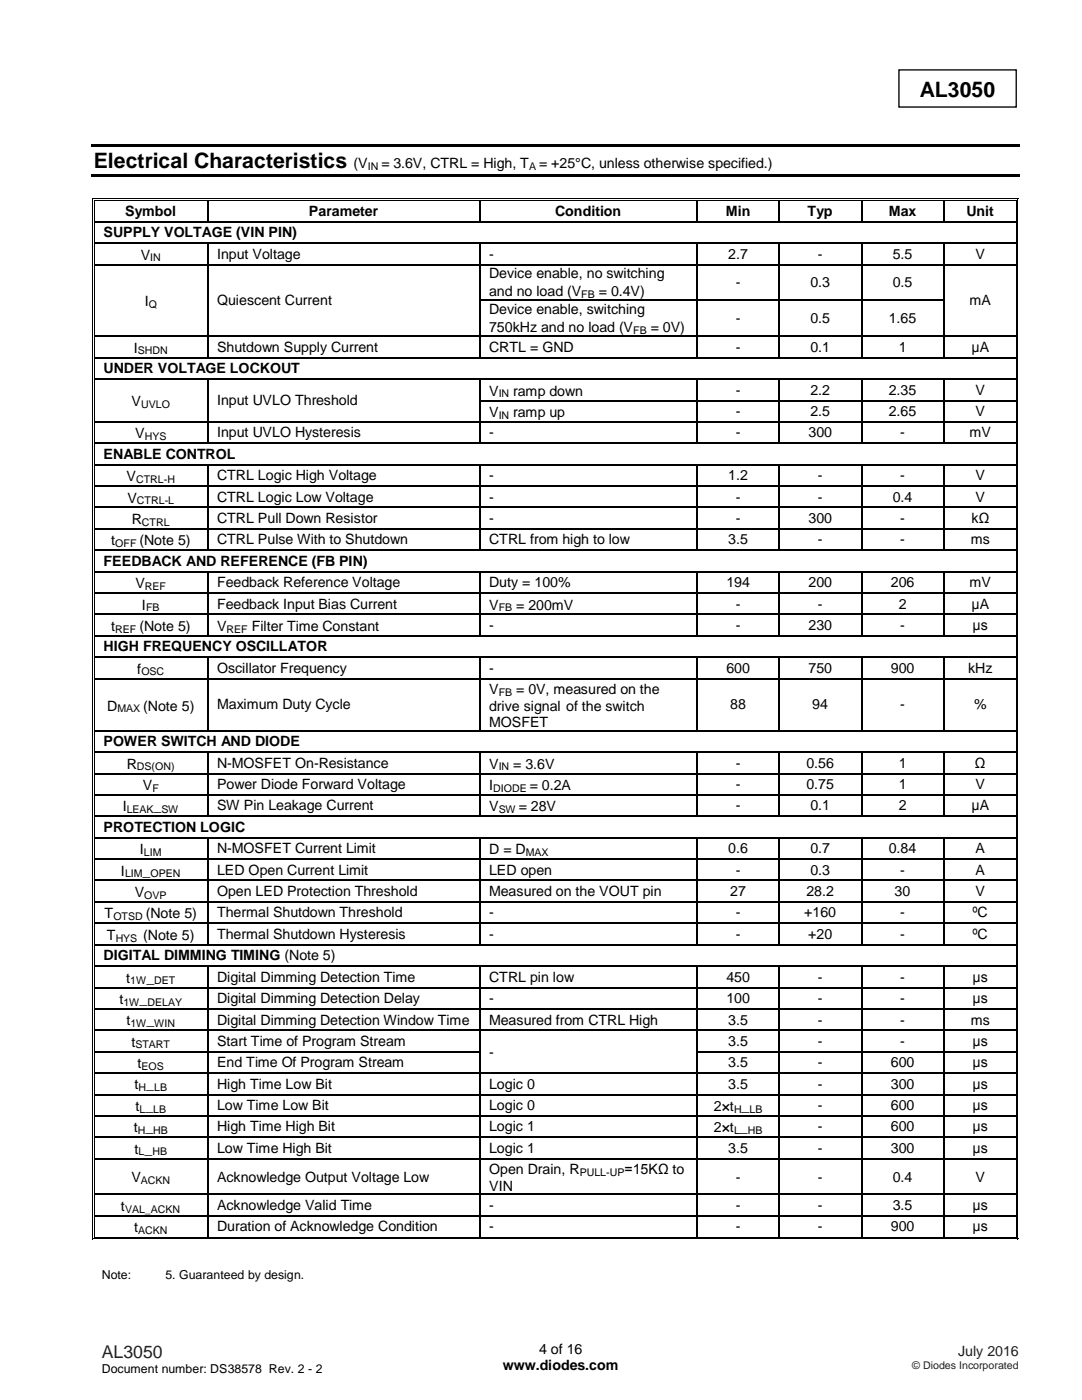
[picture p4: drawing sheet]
<svg xmlns="http://www.w3.org/2000/svg" width="216mm" height="279mm" viewBox="0 0 216 279" stroke-linecap="round" stroke-linejoin="round" font-family="sans-serif">
<defs><g id="words">
<g font-size="4.2">
<text x="183.6" y="19.3">AL3050</text>
<text x="18.7" y="33.5">Electrical Characteristics</text>
</g>
<text font-size="3.5" fill="#231f20" x="20.3" y="270.9">AL3050</text>
<g font-size="2.8">
<text x="70.5" y="33.5">(V</text>
<text x="76.1" y="33.5">= 3.6V, CTRL = High, T</text>
<text x="107.6" y="33.5">= +25°C, unless otherwise specified.)</text>
<text x="20.7" y="47.3">SUPPLY VOLTAGE (VIN PIN)</text>
<text x="25" y="43.1">Symbol</text>
<text x="61.7" y="43.1">Parameter</text>
<text x="110.8" y="43.1">Condition</text>
<text x="144.9" y="43.1">Min</text>
<text x="161.2" y="43.1">Typ</text>
<text x="177.3" y="43.1">Max</text>
<text x="192.8" y="43.1">Unit</text>
<text x="28.1" y="51.8">V</text>
<text x="43.3" y="51.7">Input Voltage</text>
<text x="97.6" y="51.7">-</text>
<text x="145.3" y="51.7">2.7</text>
<text x="163.2" y="51.7">-</text>
<text x="178.1" y="51.7">5.5</text>
<text x="194.6" y="51.7">V</text>
<text x="97.6" y="55.5">Device enable, no switching</text>
<text x="97.6" y="59.1">and no load (V</text>
<text x="119.5" y="59.1">= 0.4V)</text>
<text x="146.8" y="57.4">-</text>
<text x="161.7" y="57.4">0.3</text>
<text x="178.1" y="57.4">0.5</text>
<text x="28.9" y="61.1">I</text>
<text x="43.3" y="60.9">Quiescent Current</text>
<text x="97.6" y="62.7">Device enable, switching</text>
<text x="146.8" y="64.5">-</text>
<text x="161.7" y="64.5">0.5</text>
<text x="177.3" y="64.5">1.65</text>
<text x="193.5" y="60.9">mA</text>
<text x="26.7" y="70.4">I</text>
<text x="43.3" y="70.2">Shutdown Supply Current</text>
<text x="97.6" y="66.3">750kHz and no load (V</text>
<text x="97.6" y="70.2">CRTL = GND</text>
<text x="129.9" y="66.3">= 0V)</text>
<text x="146.8" y="70.2">-</text>
<text x="161.7" y="70.2">0.1</text>
<text x="179.3" y="70.2">1</text>
<text x="193.8" y="70.2">μA</text>
<text x="20.7" y="74.4">UNDER VOLTAGE LOCKOUT</text>
<text x="26.3" y="81.1">V</text>
<text x="43.3" y="80.9">Input UVLO Threshold</text>
<text x="97.6" y="79">V</text>
<text x="97.6" y="83.2">V</text>
<text x="102.4" y="79">ramp down</text>
<text x="102.4" y="83.2">ramp up</text>
<text x="146.8" y="78.8">-</text>
<text x="146.8" y="83">-</text>
<text x="161.7" y="78.8">2.2</text>
<text x="161.7" y="83">2.5</text>
<text x="177.3" y="78.8">2.35</text>
<text x="177.3" y="83">2.65</text>
<text x="194.6" y="78.8">V</text>
<text x="194.6" y="83">V</text>
<text x="27" y="87.5">V</text>
<text x="43.3" y="87.3">Input UVLO Hysteresis</text>
<text x="97.6" y="87.3">-</text>
<text x="146.8" y="87.3">-</text>
<text x="161.3" y="87.3">300</text>
<text x="179.6" y="87.3">-</text>
<text x="193.5" y="87.3">mV</text>
<text x="20.7" y="91.5">ENABLE CONTROL</text>
<text x="43.3" y="95.9">CTRL Logic High Voltage</text>
<text x="97.6" y="95.9">-</text>
<text x="145.3" y="95.9">1.2</text>
<text x="163.2" y="95.9">-</text>
<text x="179.6" y="95.9">-</text>
<text x="194.6" y="95.9">V</text>
<text x="25.2" y="96">V</text>
<text x="25.4" y="100.3">V</text>
<text x="43.3" y="100.1">CTRL Logic Low Voltage</text>
<text x="97.6" y="100.1">-</text>
<text x="146.8" y="100.1">-</text>
<text x="163.2" y="100.1">-</text>
<text x="178.1" y="100.1">0.4</text>
<text x="194.6" y="100.1">V</text>
<text x="26.3" y="104.6">R</text>
<text x="43.3" y="104.4">CTRL Pull Down Resistor</text>
<text x="97.6" y="104.4">-</text>
<text x="146.8" y="104.4">-</text>
<text x="161.3" y="104.4">300</text>
<text x="179.6" y="104.4">-</text>
<text x="193.8" y="104.4">kΩ</text>
<text x="20.7" y="112.9">FEEDBACK AND REFERENCE (FB PIN)</text>
<text x="22.2" y="108.8">t</text>
<text x="27.8" y="108.8">(Note 5)</text>
<text x="43.3" y="108.6">CTRL Pulse With to Shutdown</text>
<text x="97.6" y="108.6">CTRL from high to low</text>
<text x="145.3" y="108.6">3.5</text>
<text x="163.2" y="108.6">-</text>
<text x="179.6" y="108.6">-</text>
<text x="193.7" y="108.6">ms</text>
<text x="27" y="117.4">V</text>
<text x="43.3" y="117.2">Feedback Reference Voltage</text>
<text x="97.6" y="117.2">Duty = 100%</text>
<text x="144.9" y="117.2">194</text>
<text x="161.3" y="117.2">200</text>
<text x="177.8" y="117.2">206</text>
<text x="193.5" y="117.2">mV</text>
<text x="22.2" y="125.9">t</text>
<text x="27.8" y="125.9">(Note 5)</text>
<text x="28.3" y="121.6">I</text>
<text x="43.3" y="121.5">Feedback Input Bias Current</text>
<text x="43.3" y="125.9">V</text>
<text x="50.3" y="125.9">Filter Time Constant</text>
<text x="97.6" y="121.6">V</text>
<text x="97.6" y="125.7">-</text>
<text x="103" y="121.6">= 200mV</text>
<text x="146.8" y="121.5">-</text>
<text x="146.8" y="125.7">-</text>
<text x="161.3" y="125.7">230</text>
<text x="163.2" y="121.5">-</text>
<text x="179.3" y="121.5">2</text>
<text x="179.6" y="125.7">-</text>
<text x="193.8" y="121.5">μA</text>
<text x="194.1" y="125.7">μs</text>
<text x="20.7" y="129.9">HIGH FREQUENCY OSCILLATOR</text>
<text x="27.4" y="134.4">f</text>
<text x="43.3" y="134.3">Oscillator Frequency</text>
<text x="97.6" y="134.3">-</text>
<text x="144.9" y="134.3">600</text>
<text x="161.3" y="134.3">750</text>
<text x="177.8" y="134.3">900</text>
<text x="193.2" y="134.3">kHz</text>
<text x="21.4" y="141.8">D</text>
<text x="28.6" y="141.8">(Note 5)</text>
<text x="43.3" y="141.6">Maximum Duty Cycle</text>
<text x="97.6" y="138.5">V</text>
<text x="97.6" y="141.8">drive signal of the switch</text>
<text x="103" y="138.5">= 0V, measured on the</text>
<text x="145.7" y="141.6">88</text>
<text x="162.1" y="141.6">94</text>
<text x="179.6" y="141.6">-</text>
<text x="194.4" y="141.6">%</text>
<text x="20.7" y="148.9">POWER SWITCH AND DIODE</text>
<text x="97.6" y="145.1">MOSFET</text>
<text x="25.3" y="153.4">R</text>
<text x="43.3" y="153.2">N-MOSFET On-Resistance</text>
<text x="97.6" y="153.4">V</text>
<text x="102.4" y="153.4">= 3.6V</text>
<text x="146.8" y="153.2">-</text>
<text x="160.9" y="153.2">0.56</text>
<text x="179.3" y="153.2">1</text>
<text x="194.5" y="153.2">Ω</text>
<text x="24.5" y="161.9">I</text>
<text x="28.5" y="157.7">V</text>
<text x="30.7" y="161.9">_</text>
<text x="43.3" y="157.5">Power Diode Forward Voltage</text>
<text x="43.3" y="161.7">SW Pin Leakage Current</text>
<text x="97.6" y="157.7">I</text>
<text x="97.6" y="161.9">V</text>
<text x="103.5" y="161.9">= 28V</text>
<text x="105.7" y="157.7">= 0.2A</text>
<text x="146.8" y="157.5">-</text>
<text x="146.8" y="161.7">-</text>
<text x="160.9" y="157.5">0.75</text>
<text x="161.7" y="161.7">0.1</text>
<text x="179.3" y="157.5">1</text>
<text x="179.3" y="161.7">2</text>
<text x="193.8" y="161.7">μA</text>
<text x="194.6" y="157.5">V</text>
<text x="20.7" y="166">PROTECTION LOGIC</text>
<text x="27.9" y="170.5">I</text>
<text x="43.3" y="170.3">N-MOSFET Current Limit</text>
<text x="97.6" y="170.5">D = D</text>
<text x="145.3" y="170.3">0.6</text>
<text x="161.7" y="170.3">0.7</text>
<text x="177.3" y="170.3">0.84</text>
<text x="194.6" y="170.3">A</text>
<text x="24.1" y="174.7">I</text>
<text x="26.9" y="179">V</text>
<text x="28.5" y="174.7">_</text>
<text x="43.3" y="174.6">LED Open Current Limit</text>
<text x="43.3" y="178.8">Open LED Protection Threshold</text>
<text x="97.6" y="174.6">LED open</text>
<text x="97.6" y="178.8">Measured on the VOUT pin</text>
<text x="145.7" y="178.8">27</text>
<text x="146.8" y="174.6">-</text>
<text x="160.9" y="178.8">28.2</text>
<text x="161.7" y="174.6">0.3</text>
<text x="178.5" y="178.8">30</text>
<text x="179.6" y="174.6">-</text>
<text x="194.6" y="174.6">A</text>
<text x="194.6" y="178.8">V</text>
<text x="20.9" y="183.3">T</text>
<text x="29.1" y="183.3">(Note 5)</text>
<text x="43.3" y="183.1">Thermal Shutdown Threshold</text>
<text x="97.6" y="183.1">-</text>
<text x="146.8" y="183.1">-</text>
<text x="160.5" y="183.1">+160</text>
<text x="179.6" y="183.1">-</text>
<text x="194.1" y="183.1">ºC</text>
<text x="20.7" y="191.6">DIGITAL DIMMING TIMING (Note 5)</text>
<text x="21.3" y="187.6">T</text>
<text x="28.6" y="187.6">(Note 5)</text>
<text x="43.3" y="187.4">Thermal Shutdown Hysteresis</text>
<text x="97.6" y="187.4">-</text>
<text x="146.8" y="187.4">-</text>
<text x="161.3" y="187.4">+20</text>
<text x="179.6" y="187.4">-</text>
<text x="194.1" y="187.4">ºC</text>
<text x="25.2" y="196.1">t</text>
<text x="29.2" y="196.1">_</text>
<text x="43.3" y="195.9">Digital Dimming Detection Time</text>
<text x="97.6" y="195.9">CTRL pin low</text>
<text x="144.9" y="195.9">450</text>
<text x="163.2" y="195.9">-</text>
<text x="179.6" y="195.9">-</text>
<text x="194.1" y="195.9">μs</text>
<text x="23.8" y="200.4">t</text>
<text x="27.9" y="200.4">_</text>
<text x="43.3" y="200.2">Digital Dimming Detection Delay</text>
<text x="97.6" y="200.2">-</text>
<text x="144.9" y="200.2">100</text>
<text x="163.2" y="200.2">-</text>
<text x="179.6" y="200.2">-</text>
<text x="194.1" y="200.2">μs</text>
<text x="25.2" y="204.6">t</text>
<text x="26.2" y="208.9">t</text>
<text x="29.3" y="204.6">_</text>
<text x="43.3" y="204.5">Digital Dimming Detection Window Time</text>
<text x="43.3" y="208.7">Start Time of Program Stream</text>
<text x="97.6" y="204.5">Measured from CTRL High</text>
<text x="145.3" y="204.5">3.5</text>
<text x="145.3" y="208.7">3.5</text>
<text x="163.2" y="204.5">-</text>
<text x="163.2" y="208.7">-</text>
<text x="179.6" y="204.5">-</text>
<text x="179.6" y="208.7">-</text>
<text x="193.7" y="204.5">ms</text>
<text x="194.1" y="208.7">μs</text>
<text x="27.4" y="213.2">t</text>
<text x="43.3" y="213">End Time Of Program Stream</text>
<text x="97.6" y="210.9">-</text>
<text x="145.3" y="213">3.5</text>
<text x="163.2" y="213">-</text>
<text x="177.8" y="213">600</text>
<text x="194.1" y="213">μs</text>
<text x="26.8" y="217.4">t _</text>
<text x="27" y="221.7">t _</text>
<text x="43.3" y="217.2">High Time Low Bit</text>
<text x="43.3" y="221.5">Low Time Low Bit</text>
<text x="97.6" y="217.2">Logic 0</text>
<text x="97.6" y="221.5">Logic 0</text>
<text x="142.4" y="221.7">2×t _</text>
<text x="145.3" y="217.2">3.5</text>
<text x="163.2" y="217.2">-</text>
<text x="163.2" y="221.5">-</text>
<text x="177.8" y="217.2">300</text>
<text x="177.8" y="221.5">600</text>
<text x="194.1" y="217.2">μs</text>
<text x="194.1" y="221.5">μs</text>
<text x="26.7" y="226">t _</text>
<text x="43.3" y="225.8">High Time High Bit</text>
<text x="97.6" y="225.8">Logic 1</text>
<text x="142.4" y="226">2×t _</text>
<text x="163.2" y="225.8">-</text>
<text x="177.8" y="225.8">600</text>
<text x="194.1" y="225.8">μs</text>
<text x="26.8" y="230.2">t _</text>
<text x="43.3" y="230.1">Low Time High Bit</text>
<text x="97.6" y="230.1">Logic 1</text>
<text x="145.3" y="230.1">3.5</text>
<text x="163.2" y="230.1">-</text>
<text x="177.8" y="230.1">300</text>
<text x="194.1" y="230.1">μs</text>
<text x="26.2" y="236">V</text>
<text x="43.3" y="235.8">Acknowledge Output Voltage Low</text>
<text x="97.6" y="234.4">Open Drain, R</text>
<text x="97.6" y="237.6">VIN</text>
<text x="124.6" y="234.4">=15KΩ to</text>
<text x="146.8" y="235.8">-</text>
<text x="163.2" y="235.8">-</text>
<text x="178.1" y="235.8">0.4</text>
<text x="194.6" y="235.8">V</text>
<text x="24.1" y="241.7">t</text>
<text x="26.8" y="246">t</text>
<text x="43.3" y="241.5">Acknowledge Valid Time</text>
<text x="43.3" y="245.7">Duration of Acknowledge Condition</text>
<text x="97.6" y="241.5">-</text>
<text x="97.6" y="245.7">-</text>
<text x="146.8" y="241.5">-</text>
<text x="146.8" y="245.7">-</text>
<text x="163.2" y="241.5">-</text>
<text x="163.2" y="245.7">-</text>
<text x="177.8" y="245.7">900</text>
<text x="178.1" y="241.5">3.5</text>
<text x="194.1" y="241.5">μs</text>
<text x="194.1" y="245.7">μs</text>
<text x="100.3" y="273.5">www.diodes.com</text>
<text x="107.6" y="270.3">4 of 16</text>
</g>
<text font-size="2.8" fill="#231f20" x="191.2" y="270.6">July 2016</text>
<g font-size="2.5">
<text x="20.3" y="255.3">Note:</text>
<text x="33" y="255.3">5. Guaranteed by design.</text>
<text x="20.3" y="274">Document number: DS38578 Rev. 2 - 2</text>
</g>
<g font-size="2.1">
<text x="73.4" y="33.9">IN</text>
<text x="105.6" y="33.9">A</text>
<text x="30" y="52.2">IN</text>
<text x="116" y="59.5">FB</text>
<text x="29.7" y="61.4">Q</text>
<text x="27.5" y="70.7">SHDN</text>
<text x="126.3" y="66.6">FB</text>
<text x="28.2" y="81.4">UVLO</text>
<text x="99.5" y="79.3">IN</text>
<text x="99.5" y="83.5">IN</text>
<text x="28.9" y="87.8">HYS</text>
<text x="27.1" y="96.4">CTRL-H</text>
<text x="27.3" y="100.6">CTRL-L</text>
<text x="28.3" y="104.9">CTRL</text>
<text x="23" y="109.2">OFF</text>
<text x="28.9" y="117.7">REF</text>
<text x="29.1" y="122">FB</text>
<text x="99.5" y="122">FB</text>
<text x="23" y="126.3">REF</text>
<text x="45.2" y="126.3">REF</text>
<text x="28.2" y="134.8">OSC</text>
<text x="23.4" y="142.1">MAX</text>
<text x="99.5" y="138.9">FB</text>
<text x="27.3" y="153.7">DS(ON)</text>
<text x="99.5" y="153.7">IN</text>
<text x="30.4" y="158">F</text>
<text x="98.4" y="158">DIODE</text>
<text x="25.3" y="162.3">LEAK</text>
<text x="32.2" y="162.3">SW</text>
<text x="99.5" y="162.3">SW</text>
<text x="28.7" y="170.8">LIM</text>
<text x="104.9" y="170.8">MAX</text>
<text x="24.9" y="175.1">LIM</text>
<text x="28.8" y="179.3">OVP</text>
<text x="30" y="175.1">OPEN</text>
<text x="22.6" y="183.6">OTSD</text>
<text x="23.1" y="187.9">HYS</text>
<text x="26" y="196.4">1W</text>
<text x="30.8" y="196.4">DET</text>
<text x="24.6" y="200.7">1W</text>
<text x="29.4" y="200.7">DELAY</text>
<text x="26" y="205">1W</text>
<text x="27" y="209.2">START</text>
<text x="30.7" y="205">WIN</text>
<text x="28.2" y="213.5">EOS</text>
<text x="27.7" y="217.8">H</text>
<text x="30.7" y="217.8">LB</text>
<text x="27.5" y="226.3">H</text>
<text x="27.8" y="222">L</text>
<text x="30.6" y="222">LB</text>
<text x="30.6" y="226.3">HB</text>
<text x="146.5" y="222">H</text>
<text x="146.5" y="226.3">L</text>
<text x="149.2" y="226.3">HB</text>
<text x="149.6" y="222">LB</text>
<text x="27.7" y="230.6">L</text>
<text x="30.4" y="230.6">HB</text>
<text x="28.1" y="236.3">ACKN</text>
<text x="115.7" y="234.7">PULL-UP</text>
<text x="24.9" y="242">VAL_ACKN</text>
<text x="27.6" y="246.3">ACKN</text>
</g>
<text font-size="2.1" fill="#231f20" x="182" y="273.2">© Diodes Incorporated</text>
</g></defs>
<path d="M179.4 14h23.4v7.4h-23.4z" fill="none" stroke="#000" stroke-width=".26"/>
<g fill="#000">
<path d="M18.2 28.7h185.3v.5h-185.3z" fill-rule="evenodd"/>
<path d="M18.2 34.8h185.3v.6h-185.3z" fill-rule="evenodd"/>
<path d="M18.5 39.6h.5v.2h-.5z" fill-rule="evenodd"/>
<path d="M41.3 39.6h.5v.2h-.5z" fill-rule="evenodd"/>
<path d="M95.6 39.6h.5v.2h-.5z" fill-rule="evenodd"/>
<path d="M139 39.6h.5v.2h-.5z" fill-rule="evenodd"/>
<path d="M155.4 39.6h.5v.2h-.5z" fill-rule="evenodd"/>
<path d="M171.8 39.6h.5v.2h-.5z" fill-rule="evenodd"/>
<path d="M188.2 39.6h.5v.2h-.5z" fill-rule="evenodd"/>
<path d="M202.7 39.6h.5v.2h-.5z" fill-rule="evenodd"/>
<path d="M18.5 39.6h.1v.5h-.1z" fill-rule="evenodd"/>
<path d="M18.5 44.1h.1v.3h-.1z" fill-rule="evenodd"/>
<path d="M18.5 48.4h.1v.2h-.1z" fill-rule="evenodd"/>
<path d="M18.5 52.7h.1v.2h-.1z" fill-rule="evenodd"/>
<path d="M18.8 39.9h.2v.2h-.2z" fill-rule="evenodd"/>
<path d="M18.8 39.9h.2v.2h-.2z" fill-rule="evenodd"/>
<path d="M18.8 44.1h.2v.3h-.2z" fill-rule="evenodd"/>
<path d="M18.8 48.4h.2v.2h-.2z" fill-rule="evenodd"/>
<path d="M18.8 52.7h.2v.2h-.2z" fill-rule="evenodd"/>
<path d="M41.3 40.1h.2z" fill-rule="evenodd"/>
<path d="M41.3 39.9h.5v.2h-.5z" fill-rule="evenodd"/>
<path d="M41.3 44.1h.2v.3h-.2z" fill-rule="evenodd"/>
<path d="M41.3 48.4h.2v.2h-.2z" fill-rule="evenodd"/>
<path d="M41.3 52.7h.2v.2h-.2z" fill-rule="evenodd"/>
<path d="M95.6 40.1h.2z" fill-rule="evenodd"/>
<path d="M95.6 39.9h.5v.2h-.5z" fill-rule="evenodd"/>
<path d="M95.6 44.1h.2v.3h-.2z" fill-rule="evenodd"/>
<path d="M95.6 48.4h.2v.2h-.2z" fill-rule="evenodd"/>
<path d="M95.6 52.7h.2v.2h-.2z" fill-rule="evenodd"/>
<path d="M139 40.1h.2z" fill-rule="evenodd"/>
<path d="M139 39.9h.5v.2h-.5z" fill-rule="evenodd"/>
<path d="M139 44.1h.2v.3h-.2z" fill-rule="evenodd"/>
<path d="M139 48.4h.2v.2h-.2z" fill-rule="evenodd"/>
<path d="M139 52.7h.2v.2h-.2z" fill-rule="evenodd"/>
<path d="M155.4 40.1h.2z" fill-rule="evenodd"/>
<path d="M155.4 39.9h.5v.2h-.5z" fill-rule="evenodd"/>
<path d="M155.4 44.1h.2v.3h-.2z" fill-rule="evenodd"/>
<path d="M155.4 48.4h.2v.2h-.2z" fill-rule="evenodd"/>
<path d="M155.4 52.7h.2v.2h-.2z" fill-rule="evenodd"/>
<path d="M171.8 40.1h.2z" fill-rule="evenodd"/>
<path d="M171.8 39.9h.5v.2h-.5z" fill-rule="evenodd"/>
<path d="M171.8 44.1h.2v.3h-.2z" fill-rule="evenodd"/>
<path d="M171.8 48.4h.2v.2h-.2z" fill-rule="evenodd"/>
<path d="M171.8 52.7h.2v.2h-.2z" fill-rule="evenodd"/>
<path d="M188.2 40.1h.2z" fill-rule="evenodd"/>
<path d="M188.2 39.9h.5v.2h-.5z" fill-rule="evenodd"/>
<path d="M188.2 44.1h.2v.3h-.2z" fill-rule="evenodd"/>
<path d="M188.2 48.4h.2v.2h-.2z" fill-rule="evenodd"/>
<path d="M188.2 52.7h.2v.2h-.2z" fill-rule="evenodd"/>
<path d="M202.7 39.9h.2v.2h-.2z" fill-rule="evenodd"/>
<path d="M202.7 39.9h.2v.2h-.2z" fill-rule="evenodd"/>
<path d="M202.7 44.1h.2v.3h-.2z" fill-rule="evenodd"/>
<path d="M202.7 48.4h.2v.2h-.2z" fill-rule="evenodd"/>
<path d="M202.7 52.7h.2v.2h-.2z" fill-rule="evenodd"/>
<path d="M203 39.6h.2v.5h-.2z" fill-rule="evenodd"/>
<path d="M203 44.1h.2v.3h-.2z" fill-rule="evenodd"/>
<path d="M203 48.4h.2v.2h-.2z" fill-rule="evenodd"/>
<path d="M203 52.7h.2v.2h-.2z" fill-rule="evenodd"/>
<path d="M18.5 59.8h.1v.3h-.1z" fill-rule="evenodd"/>
<path d="M18.5 67h.1v.2h-.1z" fill-rule="evenodd"/>
<path d="M18.5 71.3h.1v.2h-.1z" fill-rule="evenodd"/>
<path d="M18.5 75.5h.1v.3h-.1z" fill-rule="evenodd"/>
<path d="M18.8 59.8h.2v.3h-.2z" fill-rule="evenodd"/>
<path d="M18.8 67h.2v.2h-.2z" fill-rule="evenodd"/>
<path d="M18.8 71.3h.2v.2h-.2z" fill-rule="evenodd"/>
<path d="M18.8 75.5h.2v.3h-.2z" fill-rule="evenodd"/>
<path d="M41.3 59.8h.2v.3h-.2z" fill-rule="evenodd"/>
<path d="M41.3 67h.2v.2h-.2z" fill-rule="evenodd"/>
<path d="M41.3 71.3h.2v.2h-.2z" fill-rule="evenodd"/>
<path d="M41.3 75.5h.2v.3h-.2z" fill-rule="evenodd"/>
<path d="M95.6 59.8h.2v.3h-.2z" fill-rule="evenodd"/>
<path d="M95.6 67h.2v.2h-.2z" fill-rule="evenodd"/>
<path d="M95.6 71.3h.2v.2h-.2z" fill-rule="evenodd"/>
<path d="M95.6 75.5h.2v.3h-.2z" fill-rule="evenodd"/>
<path d="M139 59.8h.2v.3h-.2z" fill-rule="evenodd"/>
<path d="M139 67h.2v.2h-.2z" fill-rule="evenodd"/>
<path d="M139 71.3h.2v.2h-.2z" fill-rule="evenodd"/>
<path d="M139 75.5h.2v.3h-.2z" fill-rule="evenodd"/>
<path d="M155.4 59.8h.2v.3h-.2z" fill-rule="evenodd"/>
<path d="M155.4 67h.2v.2h-.2z" fill-rule="evenodd"/>
<path d="M155.4 71.3h.2v.2h-.2z" fill-rule="evenodd"/>
<path d="M155.4 75.5h.2v.3h-.2z" fill-rule="evenodd"/>
<path d="M171.8 59.8h.2v.3h-.2z" fill-rule="evenodd"/>
<path d="M171.8 67h.2v.2h-.2z" fill-rule="evenodd"/>
<path d="M171.8 71.3h.2v.2h-.2z" fill-rule="evenodd"/>
<path d="M171.8 75.5h.2v.3h-.2z" fill-rule="evenodd"/>
<path d="M188.2 59.8h.2v.3h-.2z" fill-rule="evenodd"/>
<path d="M188.2 67h.2v.2h-.2z" fill-rule="evenodd"/>
<path d="M188.2 71.3h.2v.2h-.2z" fill-rule="evenodd"/>
<path d="M188.2 75.5h.2v.3h-.2z" fill-rule="evenodd"/>
<path d="M202.7 59.8h.2v.3h-.2z" fill-rule="evenodd"/>
<path d="M202.7 67h.2v.2h-.2z" fill-rule="evenodd"/>
<path d="M202.7 71.3h.2v.2h-.2z" fill-rule="evenodd"/>
<path d="M202.7 75.5h.2v.3h-.2z" fill-rule="evenodd"/>
<path d="M203 59.8h.2v.3h-.2z" fill-rule="evenodd"/>
<path d="M203 67h.2v.2h-.2z" fill-rule="evenodd"/>
<path d="M203 71.3h.2v.2h-.2z" fill-rule="evenodd"/>
<path d="M203 75.5h.2v.3h-.2z" fill-rule="evenodd"/>
<path d="M18.5 79.8h.1v.3h-.1z" fill-rule="evenodd"/>
<path d="M18.5 84.1h.1v.2h-.1z" fill-rule="evenodd"/>
<path d="M18.5 88.4h.1v.2h-.1z" fill-rule="evenodd"/>
<path d="M18.5 92.6h.1v.3h-.1z" fill-rule="evenodd"/>
<path d="M18.5 96.9h.1v.2h-.1z" fill-rule="evenodd"/>
<path d="M18.8 79.8h.2v.3h-.2z" fill-rule="evenodd"/>
<path d="M18.8 84.1h.2v.2h-.2z" fill-rule="evenodd"/>
<path d="M18.8 88.4h.2v.2h-.2z" fill-rule="evenodd"/>
<path d="M18.8 92.6h.2v.3h-.2z" fill-rule="evenodd"/>
<path d="M18.8 96.9h.2v.2h-.2z" fill-rule="evenodd"/>
<path d="M41.3 79.8h.2v.3h-.2z" fill-rule="evenodd"/>
<path d="M41.3 84.1h.2v.2h-.2z" fill-rule="evenodd"/>
<path d="M41.3 88.4h.2v.2h-.2z" fill-rule="evenodd"/>
<path d="M41.3 92.6h.2v.3h-.2z" fill-rule="evenodd"/>
<path d="M41.3 96.9h.2v.2h-.2z" fill-rule="evenodd"/>
<path d="M95.6 79.8h.2v.3h-.2z" fill-rule="evenodd"/>
<path d="M95.6 84.1h.2v.2h-.2z" fill-rule="evenodd"/>
<path d="M95.6 88.4h.2v.2h-.2z" fill-rule="evenodd"/>
<path d="M95.6 92.6h.2v.3h-.2z" fill-rule="evenodd"/>
<path d="M95.6 96.9h.2v.2h-.2z" fill-rule="evenodd"/>
<path d="M139 79.8h.2v.3h-.2z" fill-rule="evenodd"/>
<path d="M139 84.1h.2v.2h-.2z" fill-rule="evenodd"/>
<path d="M139 88.4h.2v.2h-.2z" fill-rule="evenodd"/>
<path d="M139 92.6h.2v.3h-.2z" fill-rule="evenodd"/>
<path d="M139 96.9h.2v.2h-.2z" fill-rule="evenodd"/>
<path d="M155.4 79.8h.2v.3h-.2z" fill-rule="evenodd"/>
<path d="M155.4 84.1h.2v.2h-.2z" fill-rule="evenodd"/>
<path d="M155.4 88.4h.2v.2h-.2z" fill-rule="evenodd"/>
<path d="M155.4 92.6h.2v.3h-.2z" fill-rule="evenodd"/>
<path d="M155.4 96.9h.2v.2h-.2z" fill-rule="evenodd"/>
<path d="M171.8 79.8h.2v.3h-.2z" fill-rule="evenodd"/>
<path d="M171.8 84.1h.2v.2h-.2z" fill-rule="evenodd"/>
<path d="M171.8 88.4h.2v.2h-.2z" fill-rule="evenodd"/>
<path d="M171.8 92.6h.2v.3h-.2z" fill-rule="evenodd"/>
<path d="M171.8 96.9h.2v.2h-.2z" fill-rule="evenodd"/>
<path d="M188.2 79.8h.2v.3h-.2z" fill-rule="evenodd"/>
<path d="M188.2 84.1h.2v.2h-.2z" fill-rule="evenodd"/>
<path d="M188.2 88.4h.2v.2h-.2z" fill-rule="evenodd"/>
<path d="M188.2 92.6h.2v.3h-.2z" fill-rule="evenodd"/>
<path d="M188.2 96.9h.2v.2h-.2z" fill-rule="evenodd"/>
<path d="M202.7 79.8h.2v.3h-.2z" fill-rule="evenodd"/>
<path d="M202.7 84.1h.2v.2h-.2z" fill-rule="evenodd"/>
<path d="M202.7 88.4h.2v.2h-.2z" fill-rule="evenodd"/>
<path d="M202.7 92.6h.2v.3h-.2z" fill-rule="evenodd"/>
<path d="M202.7 96.9h.2v.2h-.2z" fill-rule="evenodd"/>
<path d="M203 79.8h.2v.3h-.2z" fill-rule="evenodd"/>
<path d="M203 84.1h.2v.2h-.2z" fill-rule="evenodd"/>
<path d="M203 88.4h.2v.2h-.2z" fill-rule="evenodd"/>
<path d="M203 92.6h.2v.3h-.2z" fill-rule="evenodd"/>
<path d="M203 96.9h.2v.2h-.2z" fill-rule="evenodd"/>
<path d="M18.5 101.2h.1v.2h-.1z" fill-rule="evenodd"/>
<path d="M18.5 105.4h.1v.3h-.1z" fill-rule="evenodd"/>
<path d="M18.5 109.7h.1v.3h-.1z" fill-rule="evenodd"/>
<path d="M18.5 114h.1v.2h-.1z" fill-rule="evenodd"/>
<path d="M18.5 118.2h.1v.3h-.1z" fill-rule="evenodd"/>
<path d="M18.8 101.2h.2v.2h-.2z" fill-rule="evenodd"/>
<path d="M18.8 105.4h.2v.3h-.2z" fill-rule="evenodd"/>
<path d="M18.8 109.7h.2v.3h-.2z" fill-rule="evenodd"/>
<path d="M18.8 114h.2v.2h-.2z" fill-rule="evenodd"/>
<path d="M18.8 118.2h.2v.3h-.2z" fill-rule="evenodd"/>
<path d="M41.3 101.2h.2v.2h-.2z" fill-rule="evenodd"/>
<path d="M41.3 105.4h.2v.3h-.2z" fill-rule="evenodd"/>
<path d="M41.3 109.7h.2v.3h-.2z" fill-rule="evenodd"/>
<path d="M41.3 114h.2v.2h-.2z" fill-rule="evenodd"/>
<path d="M41.3 118.2h.2v.3h-.2z" fill-rule="evenodd"/>
<path d="M95.6 101.2h.2v.2h-.2z" fill-rule="evenodd"/>
<path d="M95.6 105.4h.2v.3h-.2z" fill-rule="evenodd"/>
<path d="M95.6 109.7h.2v.3h-.2z" fill-rule="evenodd"/>
<path d="M95.6 114h.2v.2h-.2z" fill-rule="evenodd"/>
<path d="M95.6 118.2h.2v.3h-.2z" fill-rule="evenodd"/>
<path d="M139 101.2h.2v.2h-.2z" fill-rule="evenodd"/>
<path d="M139 105.4h.2v.3h-.2z" fill-rule="evenodd"/>
<path d="M139 109.7h.2v.3h-.2z" fill-rule="evenodd"/>
<path d="M139 114h.2v.2h-.2z" fill-rule="evenodd"/>
<path d="M139 118.2h.2v.3h-.2z" fill-rule="evenodd"/>
<path d="M155.4 101.2h.2v.2h-.2z" fill-rule="evenodd"/>
<path d="M155.4 105.4h.2v.3h-.2z" fill-rule="evenodd"/>
<path d="M155.4 109.7h.2v.3h-.2z" fill-rule="evenodd"/>
<path d="M155.4 114h.2v.2h-.2z" fill-rule="evenodd"/>
<path d="M155.4 118.2h.2v.3h-.2z" fill-rule="evenodd"/>
<path d="M171.8 101.2h.2v.2h-.2z" fill-rule="evenodd"/>
<path d="M171.8 105.4h.2v.3h-.2z" fill-rule="evenodd"/>
<path d="M171.8 109.7h.2v.3h-.2z" fill-rule="evenodd"/>
<path d="M171.8 114h.2v.2h-.2z" fill-rule="evenodd"/>
<path d="M171.8 118.2h.2v.3h-.2z" fill-rule="evenodd"/>
<path d="M188.2 101.2h.2v.2h-.2z" fill-rule="evenodd"/>
<path d="M188.2 105.4h.2v.3h-.2z" fill-rule="evenodd"/>
<path d="M188.2 109.7h.2v.3h-.2z" fill-rule="evenodd"/>
<path d="M188.2 114h.2v.2h-.2z" fill-rule="evenodd"/>
<path d="M188.2 118.2h.2v.3h-.2z" fill-rule="evenodd"/>
<path d="M202.7 101.2h.2v.2h-.2z" fill-rule="evenodd"/>
<path d="M202.7 105.4h.2v.3h-.2z" fill-rule="evenodd"/>
<path d="M202.7 109.7h.2v.3h-.2z" fill-rule="evenodd"/>
<path d="M202.7 114h.2v.2h-.2z" fill-rule="evenodd"/>
<path d="M202.7 118.2h.2v.3h-.2z" fill-rule="evenodd"/>
<path d="M203 101.2h.2v.2h-.2z" fill-rule="evenodd"/>
<path d="M203 105.4h.2v.3h-.2z" fill-rule="evenodd"/>
<path d="M203 109.7h.2v.3h-.2z" fill-rule="evenodd"/>
<path d="M203 114h.2v.2h-.2z" fill-rule="evenodd"/>
<path d="M203 118.2h.2v.3h-.2z" fill-rule="evenodd"/>
<path d="M18.5 122.5h.1v.2h-.1z" fill-rule="evenodd"/>
<path d="M18.5 126.8h.1v.2h-.1z" fill-rule="evenodd"/>
<path d="M18.5 131h.1v.3h-.1z" fill-rule="evenodd"/>
<path d="M18.5 135.3h.1v.3h-.1z" fill-rule="evenodd"/>
<path d="M18.8 122.5h.2v.2h-.2z" fill-rule="evenodd"/>
<path d="M18.8 126.8h.2v.2h-.2z" fill-rule="evenodd"/>
<path d="M18.8 131h.2v.3h-.2z" fill-rule="evenodd"/>
<path d="M18.8 135.3h.2v.3h-.2z" fill-rule="evenodd"/>
<path d="M41.3 122.5h.2v.2h-.2z" fill-rule="evenodd"/>
<path d="M41.3 126.8h.2v.2h-.2z" fill-rule="evenodd"/>
<path d="M41.3 131h.2v.3h-.2z" fill-rule="evenodd"/>
<path d="M41.3 135.3h.2v.3h-.2z" fill-rule="evenodd"/>
<path d="M95.6 122.5h.2v.2h-.2z" fill-rule="evenodd"/>
<path d="M95.6 126.8h.2v.2h-.2z" fill-rule="evenodd"/>
<path d="M95.6 131h.2v.3h-.2z" fill-rule="evenodd"/>
<path d="M95.6 135.3h.2v.3h-.2z" fill-rule="evenodd"/>
<path d="M139 122.5h.2v.2h-.2z" fill-rule="evenodd"/>
<path d="M139 126.8h.2v.2h-.2z" fill-rule="evenodd"/>
<path d="M139 131h.2v.3h-.2z" fill-rule="evenodd"/>
<path d="M139 135.3h.2v.3h-.2z" fill-rule="evenodd"/>
<path d="M155.4 122.5h.2v.2h-.2z" fill-rule="evenodd"/>
<path d="M155.4 126.8h.2v.2h-.2z" fill-rule="evenodd"/>
<path d="M155.4 131h.2v.3h-.2z" fill-rule="evenodd"/>
<path d="M155.4 135.3h.2v.3h-.2z" fill-rule="evenodd"/>
<path d="M171.8 122.5h.2v.2h-.2z" fill-rule="evenodd"/>
<path d="M171.8 126.8h.2v.2h-.2z" fill-rule="evenodd"/>
<path d="M171.8 131h.2v.3h-.2z" fill-rule="evenodd"/>
<path d="M171.8 135.3h.2v.3h-.2z" fill-rule="evenodd"/>
<path d="M188.2 122.5h.2v.2h-.2z" fill-rule="evenodd"/>
<path d="M188.2 126.8h.2v.2h-.2z" fill-rule="evenodd"/>
<path d="M188.2 131h.2v.3h-.2z" fill-rule="evenodd"/>
<path d="M188.2 135.3h.2v.3h-.2z" fill-rule="evenodd"/>
<path d="M202.7 122.5h.2v.2h-.2z" fill-rule="evenodd"/>
<path d="M202.7 126.8h.2v.2h-.2z" fill-rule="evenodd"/>
<path d="M202.7 131h.2v.3h-.2z" fill-rule="evenodd"/>
<path d="M202.7 135.3h.2v.3h-.2z" fill-rule="evenodd"/>
<path d="M203 122.5h.2v.2h-.2z" fill-rule="evenodd"/>
<path d="M203 126.8h.2v.2h-.2z" fill-rule="evenodd"/>
<path d="M203 131h.2v.3h-.2z" fill-rule="evenodd"/>
<path d="M203 135.3h.2v.3h-.2z" fill-rule="evenodd"/>
<path d="M18.5 145.7h.1v.3h-.1z" fill-rule="evenodd"/>
<path d="M18.5 150h.1v.2h-.1z" fill-rule="evenodd"/>
<path d="M18.5 154.2h.1v.3h-.1z" fill-rule="evenodd"/>
<path d="M18.5 158.5h.1v.3h-.1z" fill-rule="evenodd"/>
<path d="M18.8 145.7h.2v.3h-.2z" fill-rule="evenodd"/>
<path d="M18.8 150h.2v.2h-.2z" fill-rule="evenodd"/>
<path d="M18.8 154.2h.2v.3h-.2z" fill-rule="evenodd"/>
<path d="M18.8 158.5h.2v.3h-.2z" fill-rule="evenodd"/>
<path d="M41.3 145.7h.2v.3h-.2z" fill-rule="evenodd"/>
<path d="M41.3 150h.2v.2h-.2z" fill-rule="evenodd"/>
<path d="M41.3 154.2h.2v.3h-.2z" fill-rule="evenodd"/>
<path d="M41.3 158.5h.2v.3h-.2z" fill-rule="evenodd"/>
<path d="M95.6 145.7h.2v.3h-.2z" fill-rule="evenodd"/>
<path d="M95.6 150h.2v.2h-.2z" fill-rule="evenodd"/>
<path d="M95.6 154.2h.2v.3h-.2z" fill-rule="evenodd"/>
<path d="M95.6 158.5h.2v.3h-.2z" fill-rule="evenodd"/>
<path d="M139 145.7h.2v.3h-.2z" fill-rule="evenodd"/>
<path d="M139 150h.2v.2h-.2z" fill-rule="evenodd"/>
<path d="M139 154.2h.2v.3h-.2z" fill-rule="evenodd"/>
<path d="M139 158.5h.2v.3h-.2z" fill-rule="evenodd"/>
<path d="M155.4 145.7h.2v.3h-.2z" fill-rule="evenodd"/>
<path d="M155.4 150h.2v.2h-.2z" fill-rule="evenodd"/>
<path d="M155.4 154.2h.2v.3h-.2z" fill-rule="evenodd"/>
<path d="M155.4 158.5h.2v.3h-.2z" fill-rule="evenodd"/>
<path d="M171.8 145.7h.2v.3h-.2z" fill-rule="evenodd"/>
<path d="M171.8 150h.2v.2h-.2z" fill-rule="evenodd"/>
<path d="M171.8 154.2h.2v.3h-.2z" fill-rule="evenodd"/>
<path d="M171.8 158.5h.2v.3h-.2z" fill-rule="evenodd"/>
<path d="M188.2 145.7h.2v.3h-.2z" fill-rule="evenodd"/>
<path d="M188.2 150h.2v.2h-.2z" fill-rule="evenodd"/>
<path d="M188.2 154.2h.2v.3h-.2z" fill-rule="evenodd"/>
<path d="M188.2 158.5h.2v.3h-.2z" fill-rule="evenodd"/>
<path d="M202.7 145.7h.2v.3h-.2z" fill-rule="evenodd"/>
<path d="M202.7 150h.2v.2h-.2z" fill-rule="evenodd"/>
<path d="M202.7 154.2h.2v.3h-.2z" fill-rule="evenodd"/>
<path d="M202.7 158.5h.2v.3h-.2z" fill-rule="evenodd"/>
<path d="M203 145.7h.2v.3h-.2z" fill-rule="evenodd"/>
<path d="M203 150h.2v.2h-.2z" fill-rule="evenodd"/>
<path d="M203 154.2h.2v.3h-.2z" fill-rule="evenodd"/>
<path d="M203 158.5h.2v.3h-.2z" fill-rule="evenodd"/>
<path d="M18.5 162.8h.1v.3h-.1z" fill-rule="evenodd"/>
<path d="M18.5 167.1h.1v.2h-.1z" fill-rule="evenodd"/>
<path d="M18.5 171.3h.1v.3h-.1z" fill-rule="evenodd"/>
<path d="M18.5 175.6h.1v.2h-.1z" fill-rule="evenodd"/>
<path d="M18.8 162.8h.2v.3h-.2z" fill-rule="evenodd"/>
<path d="M18.8 167.1h.2v.2h-.2z" fill-rule="evenodd"/>
<path d="M18.8 171.3h.2v.3h-.2z" fill-rule="evenodd"/>
<path d="M18.8 175.6h.2v.2h-.2z" fill-rule="evenodd"/>
<path d="M41.3 162.8h.2v.3h-.2z" fill-rule="evenodd"/>
<path d="M41.3 167.1h.2v.2h-.2z" fill-rule="evenodd"/>
<path d="M41.3 171.3h.2v.3h-.2z" fill-rule="evenodd"/>
<path d="M41.3 175.6h.2v.2h-.2z" fill-rule="evenodd"/>
<path d="M95.6 162.8h.2v.3h-.2z" fill-rule="evenodd"/>
<path d="M95.6 167.1h.2v.2h-.2z" fill-rule="evenodd"/>
<path d="M95.6 171.3h.2v.3h-.2z" fill-rule="evenodd"/>
<path d="M95.6 175.6h.2v.2h-.2z" fill-rule="evenodd"/>
<path d="M139 162.8h.2v.3h-.2z" fill-rule="evenodd"/>
<path d="M139 167.1h.2v.2h-.2z" fill-rule="evenodd"/>
<path d="M139 171.3h.2v.3h-.2z" fill-rule="evenodd"/>
<path d="M139 175.6h.2v.2h-.2z" fill-rule="evenodd"/>
<path d="M155.4 162.8h.2v.3h-.2z" fill-rule="evenodd"/>
<path d="M155.4 167.1h.2v.2h-.2z" fill-rule="evenodd"/>
<path d="M155.4 171.3h.2v.3h-.2z" fill-rule="evenodd"/>
<path d="M155.4 175.6h.2v.2h-.2z" fill-rule="evenodd"/>
<path d="M171.8 162.8h.2v.3h-.2z" fill-rule="evenodd"/>
<path d="M171.8 167.1h.2v.2h-.2z" fill-rule="evenodd"/>
<path d="M171.8 171.3h.2v.3h-.2z" fill-rule="evenodd"/>
<path d="M171.8 175.6h.2v.2h-.2z" fill-rule="evenodd"/>
<path d="M188.2 162.8h.2v.3h-.2z" fill-rule="evenodd"/>
<path d="M188.2 167.1h.2v.2h-.2z" fill-rule="evenodd"/>
<path d="M188.2 171.3h.2v.3h-.2z" fill-rule="evenodd"/>
<path d="M188.2 175.6h.2v.2h-.2z" fill-rule="evenodd"/>
<path d="M202.7 162.8h.2v.3h-.2z" fill-rule="evenodd"/>
<path d="M202.7 167.1h.2v.2h-.2z" fill-rule="evenodd"/>
<path d="M202.7 171.3h.2v.3h-.2z" fill-rule="evenodd"/>
<path d="M202.7 175.6h.2v.2h-.2z" fill-rule="evenodd"/>
<path d="M203 162.8h.2v.3h-.2z" fill-rule="evenodd"/>
<path d="M203 167.1h.2v.2h-.2z" fill-rule="evenodd"/>
<path d="M203 171.3h.2v.3h-.2z" fill-rule="evenodd"/>
<path d="M203 175.6h.2v.2h-.2z" fill-rule="evenodd"/>
<path d="M18.5 179.9h.1v.2h-.1z" fill-rule="evenodd"/>
<path d="M18.5 184.1h.1v.3h-.1z" fill-rule="evenodd"/>
<path d="M18.5 188.4h.1v.3h-.1z" fill-rule="evenodd"/>
<path d="M18.5 192.7h.1v.2h-.1z" fill-rule="evenodd"/>
<path d="M18.5 197h.1v.2h-.1z" fill-rule="evenodd"/>
<path d="M18.8 179.9h.2v.2h-.2z" fill-rule="evenodd"/>
<path d="M18.8 184.1h.2v.3h-.2z" fill-rule="evenodd"/>
<path d="M18.8 188.4h.2v.3h-.2z" fill-rule="evenodd"/>
<path d="M18.8 192.7h.2v.2h-.2z" fill-rule="evenodd"/>
<path d="M18.8 197h.2v.2h-.2z" fill-rule="evenodd"/>
<path d="M41.3 179.9h.2v.2h-.2z" fill-rule="evenodd"/>
<path d="M41.3 184.1h.2v.3h-.2z" fill-rule="evenodd"/>
<path d="M41.3 188.4h.2v.3h-.2z" fill-rule="evenodd"/>
<path d="M41.3 192.7h.2v.2h-.2z" fill-rule="evenodd"/>
<path d="M41.3 197h.2v.2h-.2z" fill-rule="evenodd"/>
<path d="M95.6 179.9h.2v.2h-.2z" fill-rule="evenodd"/>
<path d="M95.6 184.1h.2v.3h-.2z" fill-rule="evenodd"/>
<path d="M95.6 188.4h.2v.3h-.2z" fill-rule="evenodd"/>
<path d="M95.6 192.7h.2v.2h-.2z" fill-rule="evenodd"/>
<path d="M95.6 197h.2v.2h-.2z" fill-rule="evenodd"/>
<path d="M139 179.9h.2v.2h-.2z" fill-rule="evenodd"/>
<path d="M139 184.1h.2v.3h-.2z" fill-rule="evenodd"/>
<path d="M139 188.4h.2v.3h-.2z" fill-rule="evenodd"/>
<path d="M139 192.7h.2v.2h-.2z" fill-rule="evenodd"/>
<path d="M139 197h.2v.2h-.2z" fill-rule="evenodd"/>
<path d="M155.4 179.9h.2v.2h-.2z" fill-rule="evenodd"/>
<path d="M155.4 184.1h.2v.3h-.2z" fill-rule="evenodd"/>
<path d="M155.4 188.4h.2v.3h-.2z" fill-rule="evenodd"/>
<path d="M155.4 192.7h.2v.2h-.2z" fill-rule="evenodd"/>
<path d="M155.4 197h.2v.2h-.2z" fill-rule="evenodd"/>
<path d="M171.8 179.9h.2v.2h-.2z" fill-rule="evenodd"/>
<path d="M171.8 184.1h.2v.3h-.2z" fill-rule="evenodd"/>
<path d="M171.8 188.4h.2v.3h-.2z" fill-rule="evenodd"/>
<path d="M171.8 192.7h.2v.2h-.2z" fill-rule="evenodd"/>
<path d="M171.8 197h.2v.2h-.2z" fill-rule="evenodd"/>
<path d="M188.2 179.9h.2v.2h-.2z" fill-rule="evenodd"/>
<path d="M188.2 184.1h.2v.3h-.2z" fill-rule="evenodd"/>
<path d="M188.2 188.4h.2v.3h-.2z" fill-rule="evenodd"/>
<path d="M188.2 192.7h.2v.2h-.2z" fill-rule="evenodd"/>
<path d="M188.2 197h.2v.2h-.2z" fill-rule="evenodd"/>
<path d="M202.7 179.9h.2v.2h-.2z" fill-rule="evenodd"/>
<path d="M202.7 184.1h.2v.3h-.2z" fill-rule="evenodd"/>
<path d="M202.7 188.4h.2v.3h-.2z" fill-rule="evenodd"/>
<path d="M202.7 192.7h.2v.2h-.2z" fill-rule="evenodd"/>
<path d="M202.7 197h.2v.2h-.2z" fill-rule="evenodd"/>
<path d="M203 179.9h.2v.2h-.2z" fill-rule="evenodd"/>
<path d="M203 184.1h.2v.3h-.2z" fill-rule="evenodd"/>
<path d="M203 188.4h.2v.3h-.2z" fill-rule="evenodd"/>
<path d="M203 192.7h.2v.2h-.2z" fill-rule="evenodd"/>
<path d="M203 197h.2v.2h-.2z" fill-rule="evenodd"/>
<path d="M18.5 201.2h.1v.3h-.1z" fill-rule="evenodd"/>
<path d="M18.5 205.5h.1v.2h-.1z" fill-rule="evenodd"/>
<path d="M18.5 209.8h.1v.2h-.1z" fill-rule="evenodd"/>
<path d="M18.5 214h.1v.3h-.1z" fill-rule="evenodd"/>
<path d="M18.5 218.3h.1v.3h-.1z" fill-rule="evenodd"/>
<path d="M18.8 201.2h.2v.3h-.2z" fill-rule="evenodd"/>
<path d="M18.8 205.5h.2v.2h-.2z" fill-rule="evenodd"/>
<path d="M18.8 209.8h.2v.2h-.2z" fill-rule="evenodd"/>
<path d="M18.8 214h.2v.3h-.2z" fill-rule="evenodd"/>
<path d="M18.8 218.3h.2v.3h-.2z" fill-rule="evenodd"/>
<path d="M41.3 201.2h.2v.3h-.2z" fill-rule="evenodd"/>
<path d="M41.3 205.5h.2v.2h-.2z" fill-rule="evenodd"/>
<path d="M41.3 209.8h.2v.2h-.2z" fill-rule="evenodd"/>
<path d="M41.3 214h.2v.3h-.2z" fill-rule="evenodd"/>
<path d="M41.3 218.3h.2v.3h-.2z" fill-rule="evenodd"/>
<path d="M95.6 201.2h.2v.3h-.2z" fill-rule="evenodd"/>
<path d="M95.6 205.5h.2v.2h-.2z" fill-rule="evenodd"/>
<path d="M95.6 209.8h.2v.2h-.2z" fill-rule="evenodd"/>
<path d="M95.6 214h.2v.3h-.2z" fill-rule="evenodd"/>
<path d="M95.6 218.3h.2v.3h-.2z" fill-rule="evenodd"/>
<path d="M139 201.2h.2v.3h-.2z" fill-rule="evenodd"/>
<path d="M139 205.5h.2v.2h-.2z" fill-rule="evenodd"/>
<path d="M139 209.8h.2v.2h-.2z" fill-rule="evenodd"/>
<path d="M139 214h.2v.3h-.2z" fill-rule="evenodd"/>
<path d="M139 218.3h.2v.3h-.2z" fill-rule="evenodd"/>
<path d="M155.4 201.2h.2v.3h-.2z" fill-rule="evenodd"/>
<path d="M155.4 205.5h.2v.2h-.2z" fill-rule="evenodd"/>
<path d="M155.4 209.8h.2v.2h-.2z" fill-rule="evenodd"/>
<path d="M155.4 214h.2v.3h-.2z" fill-rule="evenodd"/>
<path d="M155.4 218.3h.2v.3h-.2z" fill-rule="evenodd"/>
<path d="M171.8 201.2h.2v.3h-.2z" fill-rule="evenodd"/>
<path d="M171.8 205.5h.2v.2h-.2z" fill-rule="evenodd"/>
<path d="M171.8 209.8h.2v.2h-.2z" fill-rule="evenodd"/>
<path d="M171.8 214h.2v.3h-.2z" fill-rule="evenodd"/>
<path d="M171.8 218.3h.2v.3h-.2z" fill-rule="evenodd"/>
<path d="M188.2 201.2h.2v.3h-.2z" fill-rule="evenodd"/>
<path d="M188.2 205.5h.2v.2h-.2z" fill-rule="evenodd"/>
<path d="M188.2 209.8h.2v.2h-.2z" fill-rule="evenodd"/>
<path d="M188.2 214h.2v.3h-.2z" fill-rule="evenodd"/>
<path d="M188.2 218.3h.2v.3h-.2z" fill-rule="evenodd"/>
<path d="M202.7 201.2h.2v.3h-.2z" fill-rule="evenodd"/>
<path d="M202.7 205.5h.2v.2h-.2z" fill-rule="evenodd"/>
<path d="M202.7 209.8h.2v.2h-.2z" fill-rule="evenodd"/>
<path d="M202.7 214h.2v.3h-.2z" fill-rule="evenodd"/>
<path d="M202.7 218.3h.2v.3h-.2z" fill-rule="evenodd"/>
<path d="M203 201.2h.2v.3h-.2z" fill-rule="evenodd"/>
<path d="M203 205.5h.2v.2h-.2z" fill-rule="evenodd"/>
<path d="M203 209.8h.2v.2h-.2z" fill-rule="evenodd"/>
<path d="M203 214h.2v.3h-.2z" fill-rule="evenodd"/>
<path d="M203 218.3h.2v.3h-.2z" fill-rule="evenodd"/>
<path d="M18.5 222.6h.1v.2h-.1z" fill-rule="evenodd"/>
<path d="M18.5 226.8h.1v.3h-.1z" fill-rule="evenodd"/>
<path d="M18.5 231.1h.1v.2h-.1z" fill-rule="evenodd"/>
<path d="M18.5 238.3h.1v.2h-.1z" fill-rule="evenodd"/>
<path d="M18.8 222.6h.2v.2h-.2z" fill-rule="evenodd"/>
<path d="M18.8 226.8h.2v.3h-.2z" fill-rule="evenodd"/>
<path d="M18.8 231.1h.2v.2h-.2z" fill-rule="evenodd"/>
<path d="M18.8 238.3h.2v.2h-.2z" fill-rule="evenodd"/>
<path d="M41.3 222.6h.2v.2h-.2z" fill-rule="evenodd"/>
<path d="M41.3 226.8h.2v.3h-.2z" fill-rule="evenodd"/>
<path d="M41.3 231.1h.2v.2h-.2z" fill-rule="evenodd"/>
<path d="M41.3 238.3h.2v.2h-.2z" fill-rule="evenodd"/>
<path d="M95.6 222.6h.2v.2h-.2z" fill-rule="evenodd"/>
<path d="M95.6 226.8h.2v.3h-.2z" fill-rule="evenodd"/>
<path d="M95.6 231.1h.2v.2h-.2z" fill-rule="evenodd"/>
<path d="M95.6 238.3h.2v.2h-.2z" fill-rule="evenodd"/>
<path d="M139 222.6h.2v.2h-.2z" fill-rule="evenodd"/>
<path d="M139 226.8h.2v.3h-.2z" fill-rule="evenodd"/>
<path d="M139 231.1h.2v.2h-.2z" fill-rule="evenodd"/>
<path d="M139 238.3h.2v.2h-.2z" fill-rule="evenodd"/>
<path d="M155.4 222.6h.2v.2h-.2z" fill-rule="evenodd"/>
<path d="M155.4 226.8h.2v.3h-.2z" fill-rule="evenodd"/>
<path d="M155.4 231.1h.2v.2h-.2z" fill-rule="evenodd"/>
<path d="M155.4 238.3h.2v.2h-.2z" fill-rule="evenodd"/>
<path d="M171.8 222.6h.2v.2h-.2z" fill-rule="evenodd"/>
<path d="M171.8 226.8h.2v.3h-.2z" fill-rule="evenodd"/>
<path d="M171.8 231.1h.2v.2h-.2z" fill-rule="evenodd"/>
<path d="M171.8 238.3h.2v.2h-.2z" fill-rule="evenodd"/>
<path d="M188.2 222.6h.2v.2h-.2z" fill-rule="evenodd"/>
<path d="M188.2 226.8h.2v.3h-.2z" fill-rule="evenodd"/>
<path d="M188.2 231.1h.2v.2h-.2z" fill-rule="evenodd"/>
<path d="M188.2 238.3h.2v.2h-.2z" fill-rule="evenodd"/>
<path d="M202.7 222.6h.2v.2h-.2z" fill-rule="evenodd"/>
<path d="M202.7 226.8h.2v.3h-.2z" fill-rule="evenodd"/>
<path d="M202.7 231.1h.2v.2h-.2z" fill-rule="evenodd"/>
<path d="M202.7 238.3h.2v.2h-.2z" fill-rule="evenodd"/>
<path d="M203 222.6h.2v.2h-.2z" fill-rule="evenodd"/>
<path d="M203 226.8h.2v.3h-.2z" fill-rule="evenodd"/>
<path d="M203 231.1h.2v.2h-.2z" fill-rule="evenodd"/>
<path d="M203 238.3h.2v.2h-.2z" fill-rule="evenodd"/>
<path d="M18.5 242.5h.1v.3h-.1z" fill-rule="evenodd"/>
<path d="M18.5 246.8h.1v.6h-.1z" fill-rule="evenodd"/>
<path d="M18.5 247.2h.5v.2h-.5z" fill-rule="evenodd"/>
<path d="M18.8 242.5h.2v.3h-.2z" fill-rule="evenodd"/>
<path d="M18.8 246.8h.2v.2h-.2z" fill-rule="evenodd"/>
<path d="M18.8 246.8h.2v.2h-.2z" fill-rule="evenodd"/>
<path d="M41.3 242.5h.2v.3h-.2z" fill-rule="evenodd"/>
<path d="M41.3 246.8h.5v.2h-.5z" fill-rule="evenodd"/>
<path d="M41.3 247.2h.5v.2h-.5z" fill-rule="evenodd"/>
<path d="M95.6 242.5h.2v.3h-.2z" fill-rule="evenodd"/>
<path d="M95.6 246.8h.5v.2h-.5z" fill-rule="evenodd"/>
<path d="M95.6 247.2h.5v.2h-.5z" fill-rule="evenodd"/>
<path d="M139 242.5h.2v.3h-.2z" fill-rule="evenodd"/>
<path d="M139 246.8h.5v.2h-.5z" fill-rule="evenodd"/>
<path d="M139 247.2h.5v.2h-.5z" fill-rule="evenodd"/>
<path d="M155.4 242.5h.2v.3h-.2z" fill-rule="evenodd"/>
<path d="M155.4 246.8h.5v.2h-.5z" fill-rule="evenodd"/>
<path d="M155.4 247.2h.5v.2h-.5z" fill-rule="evenodd"/>
<path d="M171.8 242.5h.2v.3h-.2z" fill-rule="evenodd"/>
<path d="M171.8 246.8h.5v.2h-.5z" fill-rule="evenodd"/>
<path d="M171.8 247.2h.5v.2h-.5z" fill-rule="evenodd"/>
<path d="M188.2 242.5h.2v.3h-.2z" fill-rule="evenodd"/>
<path d="M188.2 246.8h.5v.2h-.5z" fill-rule="evenodd"/>
<path d="M188.2 247.2h.5v.2h-.5z" fill-rule="evenodd"/>
<path d="M202.7 242.5h.2v.3h-.2z" fill-rule="evenodd"/>
<path d="M202.7 247.2h.5v.2h-.5z" fill-rule="evenodd"/>
<path d="M202.7 246.8h.2v.2h-.2z" fill-rule="evenodd"/>
<path d="M202.7 246.8h.2v.2h-.2z" fill-rule="evenodd"/>
<path d="M203 242.5h.2v.3h-.2z" fill-rule="evenodd"/>
<path d="M203 246.8h.2v.6h-.2z" fill-rule="evenodd"/>
</g>
<g fill="none" stroke="#000" stroke-width=".2">
<path d="M19 39.7h22.3M41.8 39.7h53.8M96.1 39.7h42.9M139.5 39.7h15.9M155.9 39.7h15.9M172.3 39.7h15.9M188.7 39.7h14M18.5 40.1v4M18.5 44.4v4M18.5 48.6v4.1M18.5 52.9v6.9M18.9 40.1v4"/>
<path d="M18.9 44.4v4M18.9 48.6v4.1M18.9 52.9v6.9M19 40h22.3M41.8 40h53.8M96.1 40h42.9M139.5 40h15.9M155.9 40h15.9M172.3 40h15.9M188.7 40h14M202.8 40.1v4M202.8 44.4v4"/>
<path d="M202.8 48.6v4.1M202.8 52.9v6.9M203.1 40.1v4M203.1 44.4v4M203.1 48.6v4.1M203.1 52.9v6.9M18.5 60.1v6.9M18.5 67.2v4.1M18.5 71.5v4M18.5 75.8v4M18.9 60.1v6.9M18.9 67.2v4.1"/>
<path d="M18.9 71.5v4M18.9 75.8v4M202.8 60.1v6.9M202.8 67.2v4.1M202.8 71.5v4M202.8 75.8v4M203.1 60.1v6.9M203.1 67.2v4.1M203.1 71.5v4M203.1 75.8v4M18.5 80.1v4M18.5 84.3v4.1"/>
<path d="M18.5 88.6v4M18.5 92.9v4M18.5 97.1v4.1M18.9 80.1v4M18.9 84.3v4.1M18.9 88.6v4M18.9 92.9v4M18.9 97.1v4.1M202.8 80.1v4M202.8 84.3v4.1M202.8 88.6v4M202.8 92.9v4"/>
<path d="M202.8 97.1v4.1M203.1 80.1v4M203.1 84.3v4.1M203.1 88.6v4M203.1 92.9v4M203.1 97.1v4.1M18.5 101.4v4M18.5 105.7v4M18.5 110v4M18.5 114.2v4M18.5 118.5v4M18.9 101.4v4"/>
<path d="M18.9 105.7v4M18.9 110v4M18.9 114.2v4M18.9 118.5v4M202.8 101.4v4M202.8 105.7v4M202.8 110v4M202.8 114.2v4M202.8 118.5v4M203.1 101.4v4M203.1 105.7v4M203.1 110v4"/>
<path d="M203.1 114.2v4M203.1 118.5v4M18.5 122.7v4.1M18.5 127v4M18.5 131.3v4M18.5 135.6v10.1M18.9 122.7v4.1M18.9 127v4M18.9 131.3v4M18.9 135.6v10.1M202.8 122.7v4.1M202.8 127v4"/>
<path d="M202.8 131.3v4M202.8 135.6v10.1M203.1 122.7v4.1M203.1 127v4M203.1 131.3v4M203.1 135.6v10.1M18.5 146v4M18.5 150.2v4M18.5 154.5v4M18.5 158.8v4M18.9 146v4M18.9 150.2v4"/>
<path d="M18.9 154.5v4M18.9 158.8v4M202.8 146v4M202.8 150.2v4M202.8 154.5v4M202.8 158.8v4M203.1 146v4M203.1 150.2v4M203.1 154.5v4M203.1 158.8v4M18.5 163.1v4M18.5 167.3v4"/>
<path d="M18.5 171.6v4M18.5 175.8v4.1M18.9 163.1v4M18.9 167.3v4M18.9 171.6v4M18.9 175.8v4.1M202.8 163.1v4M202.8 167.3v4M202.8 171.6v4M202.8 175.8v4.1M203.1 163.1v4M203.1 167.3v4"/>
<path d="M203.1 171.6v4M203.1 175.8v4.1M18.5 180.1v4M18.5 184.4v4M18.5 188.7v4M18.5 192.9v4.1M18.5 197.2v4M18.9 180.1v4M18.9 184.4v4M18.9 188.7v4M18.9 192.9v4.1M18.9 197.2v4"/>
<path d="M202.8 180.1v4M202.8 184.4v4M202.8 188.7v4M202.8 192.9v4.1M202.8 197.2v4M203.1 180.1v4M203.1 184.4v4M203.1 188.7v4M203.1 192.9v4.1M203.1 197.2v4M18.5 201.5v4M18.5 205.7v4.1"/>
<path d="M18.5 210v4M18.5 214.3v4M18.5 218.6v4M18.9 201.5v4M18.9 205.7v4.1M18.9 210v4M18.9 214.3v4M18.9 218.6v4M202.8 201.5v4M202.8 205.7v4.1M202.8 210v4M202.8 214.3v4"/>
<path d="M202.8 218.6v4M203.1 201.5v4M203.1 205.7v4.1M203.1 210v4M203.1 214.3v4M203.1 218.6v4M18.5 222.8v4M18.5 227.1v4M18.5 231.3v7M18.5 238.5v4M18.9 222.8v4M18.9 227.1v4"/>
<path d="M18.9 231.3v7M18.9 238.5v4M202.8 222.8v4M202.8 227.1v4M202.8 231.3v7M202.8 238.5v4M203.1 222.8v4M203.1 227.1v4M203.1 231.3v7M203.1 238.5v4M18.5 242.8v4M18.9 242.8v4"/>
<path d="M19 247.3h22.3M19 246.9h22.3M41.8 247.3h53.8M41.8 246.9h53.8M96.1 247.3h42.9M96.1 246.9h42.9M139.5 247.3h15.9M139.5 246.9h15.9M155.9 247.3h15.9M155.9 246.9h15.9M172.3 247.3h15.9M172.3 246.9h15.9"/>
<path d="M188.7 247.3h14M188.7 246.9h14M202.8 242.8v4M203.1 242.8v4"/>
</g>
<g fill="none" stroke="#000" stroke-width=".25">
<path d="M19 44.2h22.3M19 48.5h22.3M19 52.8h22.3M41.4 40.1v4M41.4 48.6v4.1M41.4 52.9v6.9M41.5 44.2h54.1M41.5 48.5h54.1M41.5 52.8h54.1M95.7 40.1v4M95.7 48.6v4.1M95.7 52.9v6.9"/>
<path d="M95.8 44.2h43.2M95.8 48.5h43.2M95.8 52.8h43.2M95.8 60h43.2M139.1 40.1v4M139.1 48.6v4.1M139.1 52.9v6.9M139.2 44.2h16.2M139.2 48.5h16.2M139.2 52.8h16.2M139.2 60h16.2M155.5 40.1v4"/>
<path d="M155.5 48.6v4.1M155.5 52.9v6.9M155.6 44.2h16.2M155.6 48.5h16.2M155.6 52.8h16.2M155.6 60h16.2M171.9 40.1v4M171.9 48.6v4.1M171.9 52.9v6.9M172 44.2h16.2M172 48.5h16.2M172 52.8h16.2"/>
<path d="M172 60h16.2M188.3 40.1v4M188.3 48.6v4.1M188.3 52.9v6.9M188.4 44.2h14.3M188.4 48.5h14.3M188.4 52.8h14.3M19 67.1h22.3M19 71.4h22.3M19 75.7h22.3M41.4 60.1v6.9M41.4 67.2v4.1"/>
<path d="M41.4 75.8v4M41.5 67.1h54.1M41.5 71.4h54.1M41.5 75.7h54.1M95.7 60.1v6.9M95.7 67.2v4.1M95.7 75.8v4M95.8 67.1h43.2M95.8 71.4h43.2M95.8 75.7h43.2M95.8 79.9h43.2M139.1 60.1v6.9"/>
<path d="M139.1 67.2v4.1M139.1 75.8v4M139.2 67.1h16.2M139.2 71.4h16.2M139.2 75.7h16.2M139.2 79.9h16.2M155.5 60.1v6.9M155.5 67.2v4.1M155.5 75.8v4M155.6 67.1h16.2M155.6 71.4h16.2M155.6 75.7h16.2"/>
<path d="M155.6 79.9h16.2M171.9 60.1v6.9M171.9 67.2v4.1M171.9 75.8v4M172 67.1h16.2M172 71.4h16.2M172 75.7h16.2M172 79.9h16.2M188.3 60.1v6.9M188.3 67.2v4.1M188.3 75.8v4M188.4 67.1h14.3"/>
<path d="M188.4 71.4h14.3M188.4 75.7h14.3M188.4 79.9h14.3M19 84.2h22.3M19 88.5h22.3M19 92.7h22.3M19 97h22.3M41.4 80.1v4M41.4 84.3v4.1M41.4 92.9v4M41.4 97.1v4.1M41.5 84.2h54.1"/>
<path d="M41.5 88.5h54.1M41.5 92.7h54.1M41.5 97h54.1M95.7 80.1v4M95.7 84.3v4.1M95.7 92.9v4M95.7 97.1v4.1M95.8 84.2h43.2M95.8 88.5h43.2M95.8 92.7h43.2M95.8 97h43.2M139.1 80.1v4"/>
<path d="M139.1 84.3v4.1M139.1 92.9v4M139.1 97.1v4.1M139.2 84.2h16.2M139.2 88.5h16.2M139.2 92.7h16.2M139.2 97h16.2M155.5 80.1v4M155.5 84.3v4.1M155.5 92.9v4M155.5 97.1v4.1M155.6 84.2h16.2"/>
<path d="M155.6 88.5h16.2M155.6 92.7h16.2M155.6 97h16.2M171.9 80.1v4M171.9 84.3v4.1M171.9 92.9v4M171.9 97.1v4.1M172 84.2h16.2M172 88.5h16.2M172 92.7h16.2M172 97h16.2M188.3 80.1v4"/>
<path d="M188.3 84.3v4.1M188.3 92.9v4M188.3 97.1v4.1M188.4 84.2h14.3M188.4 88.5h14.3M188.4 92.7h14.3M188.4 97h14.3M19 101.3h22.3M19 105.6h22.3M19 109.8h22.3M19 114.1h22.3M19 118.3h22.3"/>
<path d="M41.4 101.4v4M41.4 105.7v4M41.4 114.2v4M41.4 118.5v4M41.5 101.3h54.1M41.5 105.6h54.1M41.5 109.8h54.1M41.5 114.1h54.1M41.5 118.3h54.1M95.7 101.4v4M95.7 105.7v4M95.7 114.2v4"/>
<path d="M95.7 118.5v4M95.8 101.3h43.2M95.8 105.6h43.2M95.8 109.8h43.2M95.8 114.1h43.2M95.8 118.3h43.2M139.1 101.4v4M139.1 105.7v4M139.1 114.2v4M139.1 118.5v4M139.2 101.3h16.2M139.2 105.6h16.2"/>
<path d="M139.2 109.8h16.2M139.2 114.1h16.2M139.2 118.3h16.2M155.5 101.4v4M155.5 105.7v4M155.5 114.2v4M155.5 118.5v4M155.6 101.3h16.2M155.6 105.6h16.2M155.6 109.8h16.2M155.6 114.1h16.2M155.6 118.3h16.2"/>
<path d="M171.9 101.4v4M171.9 105.7v4M171.9 114.2v4M171.9 118.5v4M172 101.3h16.2M172 105.6h16.2M172 109.8h16.2M172 114.1h16.2M172 118.3h16.2M188.3 101.4v4M188.3 105.7v4M188.3 114.2v4"/>
<path d="M188.3 118.5v4M188.4 101.3h14.3M188.4 105.6h14.3M188.4 109.8h14.3M188.4 114.1h14.3M188.4 118.3h14.3M19 122.6h22.3M19 126.9h22.3M19 131.2h22.3M19 135.4h22.3M41.4 122.7v4.1M41.4 131.3v4"/>
<path d="M41.4 135.6v10.1M41.5 122.6h54.1M41.5 126.9h54.1M41.5 131.2h54.1M41.5 135.4h54.1M95.7 122.7v4.1M95.7 131.3v4M95.7 135.6v10.1M95.8 122.6h43.2M95.8 126.9h43.2M95.8 131.2h43.2M95.8 135.4h43.2"/>
<path d="M139.1 122.7v4.1M139.1 131.3v4M139.1 135.6v10.1M139.2 122.6h16.2M139.2 126.9h16.2M139.2 131.2h16.2M139.2 135.4h16.2M155.5 122.7v4.1M155.5 131.3v4M155.5 135.6v10.1M155.6 122.6h16.2M155.6 126.9h16.2"/>
<path d="M155.6 131.2h16.2M155.6 135.4h16.2M171.9 122.7v4.1M171.9 131.3v4M171.9 135.6v10.1M172 122.6h16.2M172 126.9h16.2M172 131.2h16.2M172 135.4h16.2M188.3 122.7v4.1M188.3 131.3v4M188.3 135.6v10.1"/>
<path d="M188.4 122.6h14.3M188.4 126.9h14.3M188.4 131.2h14.3M188.4 135.4h14.3M19 145.9h22.3M19 150.1h22.3M19 154.4h22.3M19 158.6h22.3M41.4 150.2v4M41.4 154.5v4M41.4 158.8v4M41.5 145.9h54.1"/>
<path d="M41.5 150.1h54.1M41.5 154.4h54.1M41.5 158.6h54.1M95.7 150.2v4M95.7 154.5v4M95.7 158.8v4M95.8 145.9h43.2M95.8 150.1h43.2M95.8 154.4h43.2M95.8 158.6h43.2M139.1 150.2v4M139.1 154.5v4"/>
<path d="M139.1 158.8v4M139.2 145.9h16.2M139.2 150.1h16.2M139.2 154.4h16.2M139.2 158.6h16.2M155.5 150.2v4M155.5 154.5v4M155.5 158.8v4M155.6 145.9h16.2M155.6 150.1h16.2M155.6 154.4h16.2M155.6 158.6h16.2"/>
<path d="M171.9 150.2v4M171.9 154.5v4M171.9 158.8v4M172 145.9h16.2M172 150.1h16.2M172 154.4h16.2M172 158.6h16.2M188.3 150.2v4M188.3 154.5v4M188.3 158.8v4M188.4 145.9h14.3M188.4 150.1h14.3"/>
<path d="M188.4 154.4h14.3M188.4 158.6h14.3M19 162.9h22.3M19 167.2h22.3M19 171.5h22.3M19 175.7h22.3M19 180h22.3M41.4 167.3v4M41.4 171.6v4M41.4 175.8v4.1M41.5 162.9h54.1M41.5 167.2h54.1"/>
<path d="M41.5 171.5h54.1M41.5 175.7h54.1M41.5 180h54.1M95.7 167.3v4M95.7 171.6v4M95.7 175.8v4.1M95.8 162.9h43.2M95.8 167.2h43.2M95.8 171.5h43.2M95.8 175.7h43.2M95.8 180h43.2M139.1 167.3v4"/>
<path d="M139.1 171.6v4M139.1 175.8v4.1M139.2 162.9h16.2M139.2 167.2h16.2M139.2 171.5h16.2M139.2 175.7h16.2M139.2 180h16.2M155.5 167.3v4M155.5 171.6v4M155.5 175.8v4.1M155.6 162.9h16.2M155.6 167.2h16.2"/>
<path d="M155.6 171.5h16.2M155.6 175.7h16.2M155.6 180h16.2M171.9 167.3v4M171.9 171.6v4M171.9 175.8v4.1M172 162.9h16.2M172 167.2h16.2M172 171.5h16.2M172 175.7h16.2M172 180h16.2M188.3 167.3v4"/>
<path d="M188.3 171.6v4M188.3 175.8v4.1M188.4 162.9h14.3M188.4 167.2h14.3M188.4 171.5h14.3M188.4 175.7h14.3M188.4 180h14.3M19 184.3h22.3M19 188.5h22.3M19 192.8h22.3M19 197.1h22.3M41.4 180.1v4"/>
<path d="M41.4 184.4v4M41.4 192.9v4.1M41.4 197.2v4M41.5 184.3h54.1M41.5 188.5h54.1M41.5 192.8h54.1M41.5 197.1h54.1M95.7 180.1v4M95.7 184.4v4M95.7 192.9v4.1M95.7 197.2v4M95.8 184.3h43.2"/>
<path d="M95.8 188.5h43.2M95.8 192.8h43.2M95.8 197.1h43.2M139.1 180.1v4M139.1 184.4v4M139.1 192.9v4.1M139.1 197.2v4M139.2 184.3h16.2M139.2 188.5h16.2M139.2 192.8h16.2M139.2 197.1h16.2M155.5 180.1v4"/>
<path d="M155.5 184.4v4M155.5 192.9v4.1M155.5 197.2v4M155.6 184.3h16.2M155.6 188.5h16.2M155.6 192.8h16.2M155.6 197.1h16.2M171.9 180.1v4M171.9 184.4v4M171.9 192.9v4.1M171.9 197.2v4M172 184.3h16.2"/>
<path d="M172 188.5h16.2M172 192.8h16.2M172 197.1h16.2M188.3 180.1v4M188.3 184.4v4M188.3 192.9v4.1M188.3 197.2v4M188.4 184.3h14.3M188.4 188.5h14.3M188.4 192.8h14.3M188.4 197.1h14.3M19 201.3h22.3"/>
<path d="M19 205.6h22.3M19 209.9h22.3M19 214.2h22.3M19 218.4h22.3M41.4 201.5v4M41.4 205.7v4.1M41.4 210v4M41.4 214.3v4M41.4 218.6v4M41.5 201.3h54.1M41.5 205.6h54.1M41.5 209.9h54.1"/>
<path d="M41.5 214.2h54.1M41.5 218.4h54.1M95.7 201.5v4M95.7 205.7v4.1M95.7 210v4M95.7 214.3v4M95.7 218.6v4M95.8 201.3h43.2M95.8 205.6h43.2M95.8 214.2h43.2M95.8 218.4h43.2M139.1 201.5v4"/>
<path d="M139.1 205.7v4.1M139.1 210v4M139.1 214.3v4M139.1 218.6v4M139.2 201.3h16.2M139.2 205.6h16.2M139.2 209.9h16.2M139.2 214.2h16.2M139.2 218.4h16.2M155.5 201.5v4M155.5 205.7v4.1M155.5 210v4"/>
<path d="M155.5 214.3v4M155.5 218.6v4M155.6 201.3h16.2M155.6 205.6h16.2M155.6 209.9h16.2M155.6 214.2h16.2M155.6 218.4h16.2M171.9 201.5v4M171.9 205.7v4.1M171.9 210v4M171.9 214.3v4M171.9 218.6v4"/>
<path d="M172 201.3h16.2M172 205.6h16.2M172 209.9h16.2M172 214.2h16.2M172 218.4h16.2M188.3 201.5v4M188.3 205.7v4.1M188.3 210v4M188.3 214.3v4M188.3 218.6v4M188.4 201.3h14.3M188.4 205.6h14.3"/>
<path d="M188.4 209.9h14.3M188.4 214.2h14.3M188.4 218.4h14.3M19 222.7h22.3M19 226.9h22.3M19 231.2h22.3M19 238.4h22.3M41.4 222.8v4M41.4 227.1v4M41.4 231.3v7M41.4 238.5v4M41.5 222.7h54.1"/>
<path d="M41.5 226.9h54.1M41.5 231.2h54.1M41.5 238.4h54.1M95.7 222.8v4M95.7 227.1v4M95.7 231.3v7M95.7 238.5v4M95.8 222.7h43.2M95.8 226.9h43.2M95.8 231.2h43.2M95.8 238.4h43.2M139.1 222.8v4"/>
<path d="M139.1 227.1v4M139.1 231.3v7M139.1 238.5v4M139.2 222.7h16.2M139.2 226.9h16.2M139.2 231.2h16.2M139.2 238.4h16.2M155.5 222.8v4M155.5 227.1v4M155.5 231.3v7M155.5 238.5v4M155.6 222.7h16.2"/>
<path d="M155.6 226.9h16.2M155.6 231.2h16.2M155.6 238.4h16.2M171.9 222.8v4M171.9 227.1v4M171.9 231.3v7M171.9 238.5v4M172 222.7h16.2M172 226.9h16.2M172 231.2h16.2M172 238.4h16.2M188.3 222.8v4"/>
<path d="M188.3 227.1v4M188.3 231.3v7M188.3 238.5v4M188.4 222.7h14.3M188.4 226.9h14.3M188.4 231.2h14.3M188.4 238.4h14.3M19 242.7h22.3M41.4 242.8v4M41.5 242.7h54.1M95.7 242.8v4M95.8 242.7h43.2"/>
<path d="M139.1 242.8v4M139.2 242.7h16.2M155.5 242.8v4M155.6 242.7h16.2M171.9 242.8v4M172 242.7h16.2M188.3 242.8v4M188.4 242.7h14.3"/>
</g>
<use href="#words"/>
</svg>
